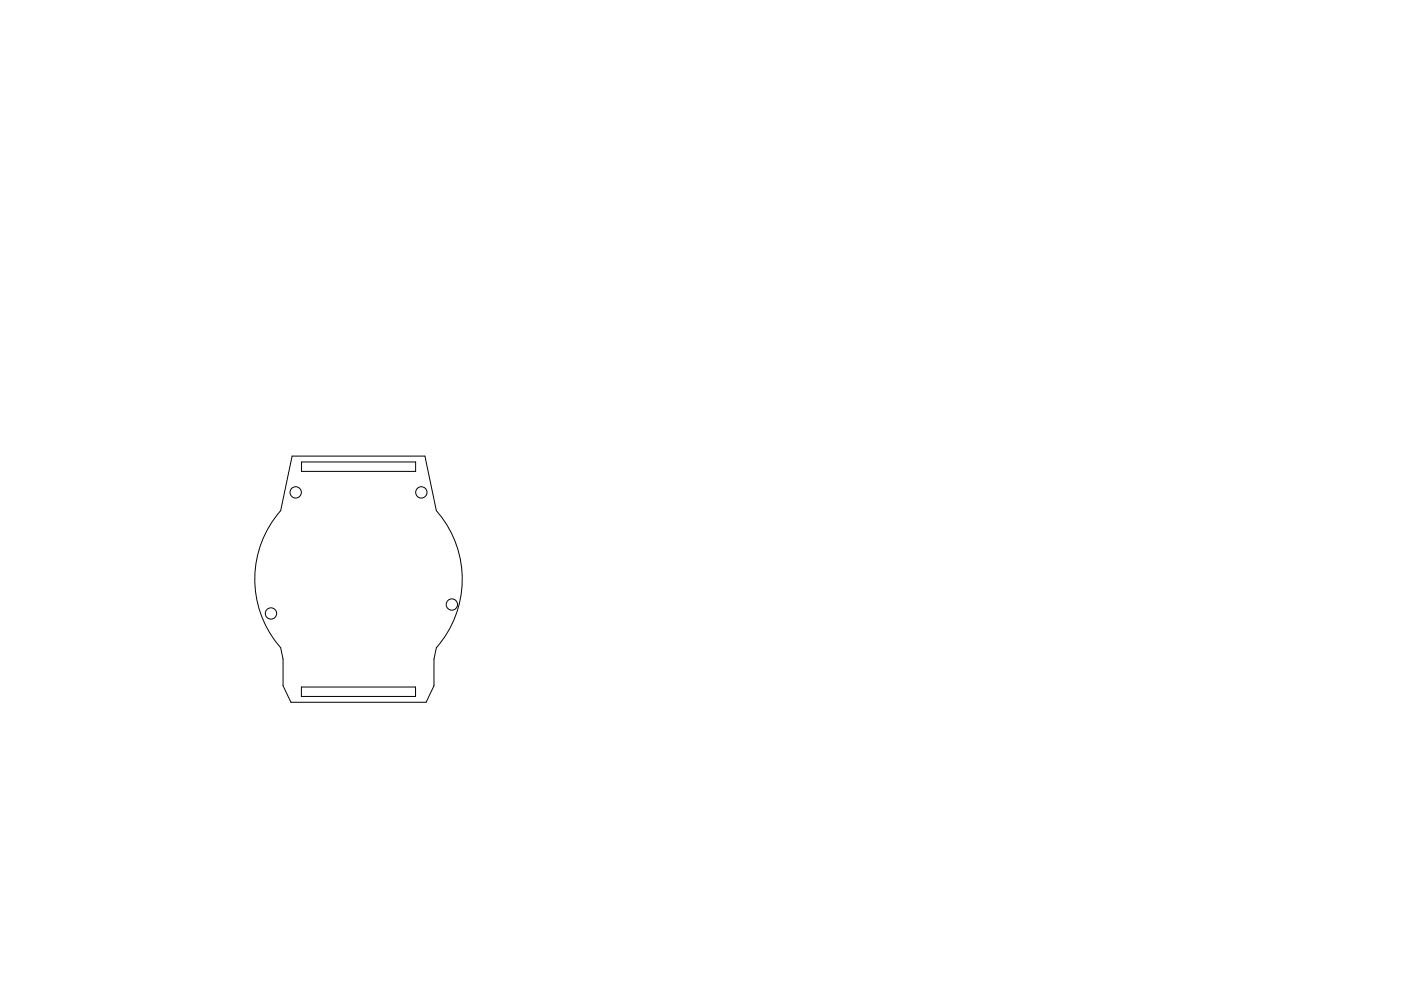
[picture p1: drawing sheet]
<svg xmlns="http://www.w3.org/2000/svg" width="297mm" height="210mm" viewBox="0 0 297 210" stroke-linecap="round" stroke-linejoin="round" font-family="sans-serif">
<g fill="none" stroke="#000" stroke-width=".21">
<path d="M61.9 96.8h28.2l2.4 11.5a22 22 0 0 1 0 29.1l-.5 2.4v5.7l-1.7 3.5h-28.6l-1.7-3.5v-5.7l-.5-2.4a22 22 0 0 1 0-29.1zM63.9 98h24.2v2h-24.2zM63.9 145.8h24.2v2h-24.2z"/>
<circle cx="62.7" cy="104.5" r="1.2"/>
<circle cx="89.3" cy="104.5" r="1.2"/>
<circle cx="57.5" cy="130.2" r="1.2"/>
<circle cx="95.8" cy="128.3" r="1.2"/>
</g>
</svg>
